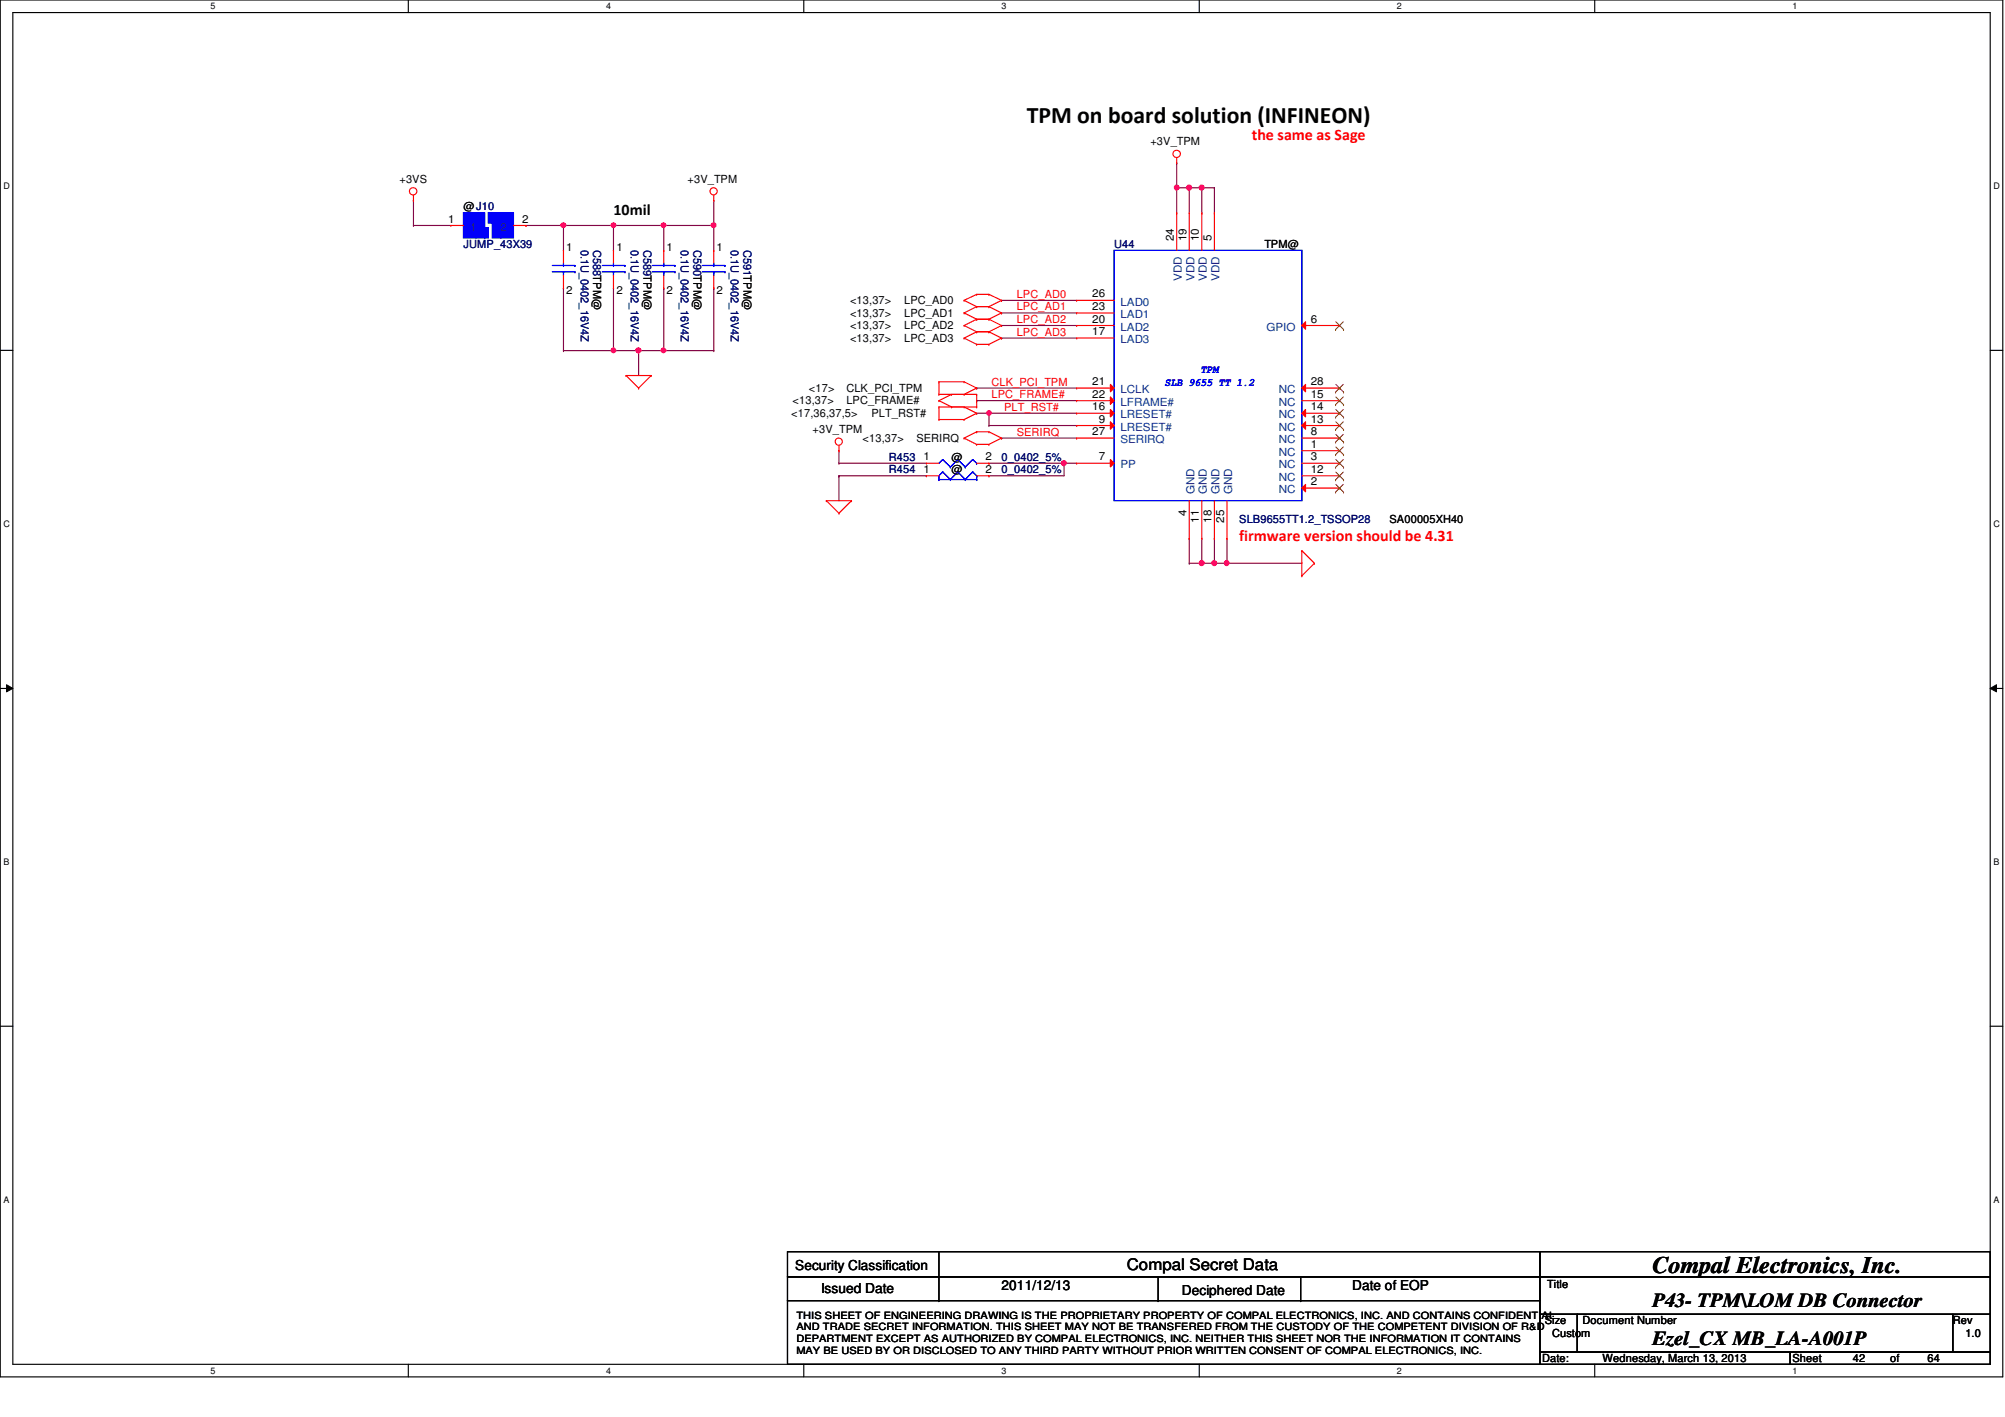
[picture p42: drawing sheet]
<svg xmlns="http://www.w3.org/2000/svg" width="297mm" height="210mm" viewBox="0 0 297 210" stroke-linecap="round" stroke-linejoin="round" font-family="sans-serif">
<defs><g id="words">
<g font-size="3.5">
<text x="152.1" y="18.2">TPM on board solution (INFINEON)</text>
<text x="244.8" y="188.6">Compal Electronics, Inc.</text>
</g>
<g font-size="3">
<text x="244.8" y="193.7">P43- TPM\LOM DB Connector</text>
<text x="244.8" y="199.2">Ezel_CX MB_LA-A001P</text>
</g>
<g font-size="2.4" fill="#f00">
<text x="185.5" y="20.8">the same as Sage</text>
<text x="183.6" y="80.1">firmware version should be 4.31</text>
</g>
<g font-size="2.4">
<text x="90.9" y="31.9">10mil</text>
<text x="166.9" y="188.2">Compal Secret Data</text>
</g>
<g font-size="2">
<text x="117.8" y="188.1">Security Classification</text>
<text x="121.7" y="191.6">Issued Date</text>
<text x="148.4" y="191.1">2011/12/13</text>
<text x="175.1" y="191.8">Deciphered Date</text>
<text x="200.3" y="191.1">Date of EOP</text>
</g>
<g font-size="1.7">
<text x="170.4" y="21.5">+3V_TPM</text>
<text x="59.2" y="27.1">+3VS</text>
<text x="101.9" y="27.1">+3V_TPM</text>
<text x="66.4" y="33">1</text>
<text x="68.7" y="31.2">@J10</text>
<text x="77.4" y="33">2</text>
<text x="173.9" y="35.8" transform="rotate(-90 173.9 35.8)">24</text>
<text x="175.8" y="35.8" transform="rotate(-90 175.8 35.8)">19</text>
<text x="177.6" y="35.8" transform="rotate(-90 177.6 35.8)">10</text>
<text x="179.5" y="35.8" transform="rotate(-90 179.5 35.8)">5</text>
<text x="83.9" y="37.3">1</text>
<text x="91.3" y="37.3">1</text>
<text x="98.8" y="37.3">1</text>
<text x="106.2" y="37.3">1</text>
<text x="187.3" y="36.7">TPM@</text>
<text x="83.9" y="43.6">2</text>
<text x="91.3" y="43.6">2</text>
<text x="98.8" y="43.6">2</text>
<text x="106.2" y="43.6">2</text>
<text x="125.9" y="45.1">&lt;13,37&gt;</text>
<text x="125.9" y="46.9">&lt;13,37&gt;</text>
<text x="133.9" y="45.1">LPC_AD0</text>
<text x="133.9" y="46.9">LPC_AD1</text>
<text x="161.8" y="44.1">26</text>
<text x="161.8" y="45.9">23</text>
<text x="161.8" y="47.8">20</text>
<text x="194.2" y="47.8">6</text>
<text x="125.9" y="48.8">&lt;13,37&gt;</text>
<text x="125.9" y="50.6">&lt;13,37&gt;</text>
<text x="133.9" y="48.8">LPC_AD2</text>
<text x="133.9" y="50.6">LPC_AD3</text>
<text x="161.8" y="49.7">17</text>
<text x="117.4" y="59.9">&lt;13,37&gt;</text>
<text x="119.8" y="58">&lt;17&gt;</text>
<text x="125.4" y="58">CLK_PCI_TPM</text>
<text x="125.4" y="59.9">LPC_FRAME#</text>
<text x="161.8" y="57.1">21</text>
<text x="161.8" y="58.9">22</text>
<text x="194.2" y="58.9">15</text>
<text x="194.2" y="57.1">28</text>
<text x="117.2" y="61.8">&lt;17,36,37,5&gt;</text>
<text x="120.4" y="64.2">+3V_TPM</text>
<text x="127.8" y="65.4">&lt;13,37&gt;</text>
<text x="129.1" y="61.8">PLT_RST#</text>
<text x="135.8" y="65.4">SERIRQ</text>
<text x="161.8" y="60.8">16</text>
<text x="161.8" y="64.5">27</text>
<text x="162.8" y="62.6">9</text>
<text x="194.2" y="64.5">8</text>
<text x="194.2" y="60.8">14</text>
<text x="194.2" y="62.6">13</text>
<text x="136.8" y="70.1">1</text>
<text x="136.8" y="68.2">1</text>
<text x="141" y="70.1">@</text>
<text x="141" y="68.2">@</text>
<text x="146" y="70.1">2</text>
<text x="146" y="68.2">2</text>
<text x="162.8" y="68.2">7</text>
<text x="194.2" y="66.3">1</text>
<text x="194.2" y="68.2">3</text>
<text x="194.2" y="70.1">12</text>
<text x="194.2" y="71.9">2</text>
<text x="175.8" y="76.5" transform="rotate(-90 175.8 76.5)">4</text>
<text x="177.6" y="77.4" transform="rotate(-90 177.6 77.4)">11</text>
<text x="179.5" y="77.4" transform="rotate(-90 179.5 77.4)">18</text>
<text x="181.4" y="77.4" transform="rotate(-90 181.4 77.4)">25</text>
<text x="205.9" y="77.5">SA00005XH40</text>
<text x="229.2" y="190.8">Title</text>
<text x="228.9" y="196.2">Size</text>
<text x="234.4" y="196.2">Document Number</text>
<text x="289.3" y="196.2">Rev</text>
<text x="228.5" y="201.8">Date:</text>
<text x="230" y="198">Custom</text>
<text x="237.4" y="201.8">Wednesday, March 13, 2013</text>
<text x="265.6" y="201.8">Sheet</text>
<text x="274.5" y="201.8">42</text>
<text x="280" y="201.8">of</text>
<text x="285.6" y="201.8">64</text>
<text x="291.2" y="198">1.0</text>
</g>
<g font-size="1.7" fill="#004080">
<text x="69.6" y="34.2">1</text>
<text x="74.2" y="34.2">2</text>
<text x="175.1" y="41.6" transform="rotate(-90 175.1 41.6)">VDD</text>
<text x="176.9" y="41.6" transform="rotate(-90 176.9 41.6)">VDD</text>
<text x="178.8" y="41.6" transform="rotate(-90 178.8 41.6)">VDD</text>
<text x="180.7" y="41.6" transform="rotate(-90 180.7 41.6)">VDD</text>
<text x="166" y="45.3">LAD0</text>
<text x="166" y="47.1">LAD1</text>
<text x="166" y="49">LAD2</text>
<text x="166" y="50.8">LAD3</text>
<text x="187.6" y="49">GPIO</text>
<text x="166" y="58.3">LCLK</text>
<text x="189.5" y="58.3">NC</text>
<text x="166" y="60.1">LFRAME#</text>
<text x="166" y="62">LRESET#</text>
<text x="166" y="65.7">SERIRQ</text>
<text x="166" y="63.8">LRESET#</text>
<text x="189.5" y="60.1">NC</text>
<text x="189.5" y="65.7">NC</text>
<text x="189.5" y="62">NC</text>
<text x="189.5" y="63.8">NC</text>
<text x="166" y="69.4">PP</text>
<text x="189.5" y="67.5">NC</text>
<text x="189.5" y="69.4">NC</text>
<text x="189.5" y="71.2">NC</text>
<text x="176.9" y="73.2" transform="rotate(-90 176.9 73.2)">GND</text>
<text x="178.8" y="73.2" transform="rotate(-90 178.8 73.2)">GND</text>
<text x="180.7" y="73.2" transform="rotate(-90 180.7 73.2)">GND</text>
<text x="182.5" y="73.2" transform="rotate(-90 182.5 73.2)">GND</text>
<text x="189.5" y="73.1">NC</text>
</g>
<g font-size="1.7" fill="#000080">
<text x="68.7" y="36.7">JUMP_43X39</text>
<text x="86.1" y="37.1" transform="rotate(90 86.1 37.1)">0.1U_0402_16V4Z</text>
<text x="87.9" y="37.1" transform="rotate(90 87.9 37.1)">C588TPM@</text>
<text x="93.5" y="37.1" transform="rotate(90 93.5 37.1)">0.1U_0402_16V4Z</text>
<text x="95.3" y="37.1" transform="rotate(90 95.3 37.1)">C589TPM@</text>
<text x="100.9" y="37.1" transform="rotate(90 100.9 37.1)">0.1U_0402_16V4Z</text>
<text x="102.7" y="37.1" transform="rotate(90 102.7 37.1)">C590TPM@</text>
<text x="108.3" y="37.1" transform="rotate(90 108.3 37.1)">0.1U_0402_16V4Z</text>
<text x="110.1" y="37.1" transform="rotate(90 110.1 37.1)">C591TPM@</text>
<text x="165.1" y="36.7">U44</text>
<text x="131.7" y="70.1">R454</text>
<text x="131.7" y="68.2">R453</text>
<text x="148.4" y="70.1">0_0402_5%</text>
<text x="148.4" y="68.2">0_0402_5%</text>
<text x="183.6" y="77.5">SLB9655TT1.2_TSSOP28</text>
</g>
<g font-size="1.7" fill="#f00">
<text x="150.6" y="44.1">LPC_AD0</text>
<text x="150.6" y="46">LPC_AD1</text>
<text x="150.6" y="47.8">LPC_AD2</text>
<text x="150.6" y="49.7">LPC_AD3</text>
<text x="146.9" y="57.1">CLK_PCI_TPM</text>
<text x="146.9" y="59">LPC_FRAME#</text>
<text x="148.8" y="60.8">PLT_RST#</text>
<text x="150.6" y="64.5">SERIRQ</text>
</g>
<g font-size="1.7" fill="#00f">
<text x="172.5" y="57.1">SLB 9655 TT 1.2</text>
<text x="177.8" y="55.2">TPM</text>
</g>
<g font-size="1.5">
<text x="118" y="195.3">THIS SHEET OF ENGINEERING DRAWING IS THE PROPRIETARY PROPERTY OF COMPAL ELECTRONICS, INC. AND CONTAINS CONFIDENTIAL</text>
<text x="118" y="197.1">AND TRADE SECRET INFORMATION. THIS SHEET MAY NOT BE TRANSFERED FROM THE CUSTODY OF THE COMPETENT DIVISION OF R&amp;D</text>
<text x="118" y="198.8">DEPARTMENT EXCEPT AS AUTHORIZED BY COMPAL ELECTRONICS, INC. NEITHER THIS SHEET NOR THE INFORMATION IT CONTAINS</text>
<text x="118" y="200.5">MAY BE USED BY OR DISCLOSED TO ANY THIRD PARTY WITHOUT PRIOR WRITTEN CONSENT OF COMPAL ELECTRONICS, INC.</text>
</g>
<g font-size="1.3">
<text x="31.2" y="1.4">5</text>
<text x="89.8" y="1.4">4</text>
<text x="148.4" y="1.4">3</text>
<text x="207" y="1.4">2</text>
<text x="265.6" y="1.4">1</text>
<text x=".5" y="28.1">D</text>
<text x="295.3" y="28.1">D</text>
<text x=".5" y="78.1">C</text>
<text x="295.3" y="78.1">C</text>
<text x=".5" y="128.2">B</text>
<text x="295.3" y="128.2">B</text>
<text x=".5" y="178.2">A</text>
<text x="295.3" y="178.2">A</text>
<text x="31.2" y="203.5">5</text>
<text x="89.8" y="203.5">4</text>
<text x="148.4" y="203.5">3</text>
<text x="207" y="203.5">2</text>
<text x="265.6" y="203.5">1</text>
</g>
</g></defs>
<path d="M0 0h296.7v204h-296.7zM1.9 1.9h292.9v200.2h-292.9z" fill="none" stroke="#000" stroke-width=".17"/>
<g fill="#fff">
<path d="M31.2 .2h.7v1.5h-.7z"/>
<path d="M31.2 202.3h.7v1.5h-.7z"/>
</g>
<path d="M60.5 0v1.9M60.5 202.1v1.9" fill="none" stroke="#000" stroke-width=".17"/>
<g fill="#fff">
<path d="M89.8 .2h.7v1.5h-.7z"/>
<path d="M89.8 202.3h.7v1.5h-.7z"/>
</g>
<path d="M119.1 0v1.9M119.1 202.1v1.9" fill="none" stroke="#000" stroke-width=".17"/>
<g fill="#fff">
<path d="M148.4 .2h.7v1.5h-.7z"/>
<path d="M148.4 202.3h.7v1.5h-.7z"/>
</g>
<path d="M177.7 0v1.9M177.7 202.1v1.9" fill="none" stroke="#000" stroke-width=".17"/>
<g fill="#fff">
<path d="M207 .2h.7v1.5h-.7z"/>
<path d="M207 202.3h.7v1.5h-.7z"/>
</g>
<path d="M236.3 0v1.9M236.3 202.1v1.9" fill="none" stroke="#000" stroke-width=".17"/>
<g fill="#fff">
<path d="M265.6 .2h.7v1.5h-.7z"/>
<path d="M265.6 202.3h.7v1.5h-.7z"/>
<path d="M.5 26.9h.9v1.5h-.9z"/>
<path d="M295.3 26.9h.9v1.5h-.9z"/>
<path d="M.5 76.9h.9v1.5h-.9z"/>
<path d="M295.3 76.9h.9v1.5h-.9z"/>
</g>
<path d="M0 51.9h1.9M294.8 51.9h1.9" fill="none" stroke="#000" stroke-width=".17"/>
<g fill="#fff">
<path d="M.5 127h.9v1.5h-.9z"/>
<path d="M295.3 127h.9v1.5h-.9z"/>
</g>
<path d="M0 102h1.9M294.8 102h1.9" fill="none" stroke="#000" stroke-width=".17"/>
<path d="M1 101.4l.9 .6-.9 .5zM294.8 102l1-.6v1.1z" fill="#000"/>
<path d="M1 101.4l.9 .6-.9 .5zM294.8 102l1-.6v1.1z" fill="none" stroke="#000" stroke-width=".15"/>
<g fill="#fff">
<path d="M.5 177h.8v1.5h-.8z"/>
<path d="M295.3 177h.8v1.5h-.8z"/>
</g>
<path d="M0 152h1.9M294.8 152h1.9" fill="none" stroke="#000" stroke-width=".17"/>
<g fill="none" stroke="#800040" stroke-width=".17">
<path d="M144.7 57.5h.1M144.7 59.4h.1M144.7 57.5h14.8M144.7 59.4h14.8M148.4 44.5h.1M148.4 46.4h.1M148.4 48.2h.1M148.4 50.1h.1M148.4 44.5h11.1M148.4 46.4h11.1M148.4 48.2h11.1M148.4 50.1h11.1"/>
<path d="M146.5 61.2h.1M146.5 61.2h13"/>
</g>
<circle cx="146.5" cy="61.2" r=".34" fill="#f0f"/>
<circle cx="146.5" cy="61.2" r=".34" fill="none" stroke="#f0f" stroke-width=".17"/>
<path d="M146.5 63h.1M146.5 61.2h.1M146.5 63h13M146.5 61.2v1.8M148.4 64.9h.1M148.4 64.9h11.1M157.6 68.6h.1M157.6 68.6h1.9" fill="none" stroke="#800040" stroke-width=".17"/>
<circle cx="157.6" cy="68.6" r=".37" fill="#f0f"/>
<circle cx="157.6" cy="68.6" r=".37" fill="none" stroke="#f0f" stroke-width=".17"/>
<g fill="none" stroke="#800040" stroke-width=".17">
<path d="M61.3 33.4h.1M61.3 29.7h.1M61.3 33.4h5.5M61.3 29.7v3.7M77.9 33.4h.1M77.9 33.4h13M83.5 33.4h.1M83.5 33.4v3.7M124.3 70.5h.1M124.3 70.5h12.9M124.3 70.5v3.7M146.5 70.5h.1"/>
<path d="M157.6 68.6h.1M157.6 68.6v1.9h-11.1"/>
</g>
<circle cx="83.5" cy="33.4" r=".36" fill="#f0f"/>
<circle cx="83.5" cy="33.4" r=".36" fill="none" stroke="#f0f" stroke-width=".17"/>
<path d="M90.9 33.4h.1M90.9 33.4v3.7M90.9 33.4h7.4" fill="none" stroke="#800040" stroke-width=".17"/>
<circle cx="90.9" cy="33.4" r=".34" fill="#f0f"/>
<circle cx="90.9" cy="33.4" r=".34" fill="none" stroke="#f0f" stroke-width=".17"/>
<path d="M98.3 33.4h.1M98.3 33.4v3.7M105.7 33.4h.1M105.7 33.4v3.7M83.5 42.7h.1M83.5 42.7v9.2M90.9 42.7h.1M90.9 42.7v9.2M98.3 51.9h7.4M105.7 51.9h.1M105.7 42.7h.1M105.7 42.7v9.2" fill="none" stroke="#800040" stroke-width=".17"/>
<circle cx="90.9" cy="51.9" r=".34" fill="#f0f"/>
<circle cx="90.9" cy="51.9" r=".34" fill="none" stroke="#f0f" stroke-width=".17"/>
<path d="M94.6 51.9h.1M94.6 51.9v3.7" fill="none" stroke="#800040" stroke-width=".17"/>
<circle cx="94.6" cy="51.9" r=".36" fill="#f0f"/>
<circle cx="94.6" cy="51.9" r=".36" fill="none" stroke="#f0f" stroke-width=".17"/>
<path d="M98.3 33.4h.1M98.3 33.4h7.4M124.3 68.6h.1M124.3 66.8h.1M124.3 68.6h12.9M124.3 66.8v1.8M144.7 61.2h.1M144.7 61.2h1.8" fill="none" stroke="#800040" stroke-width=".17"/>
<circle cx="105.7" cy="33.4" r=".36" fill="#f0f"/>
<circle cx="105.7" cy="33.4" r=".36" fill="none" stroke="#f0f" stroke-width=".17"/>
<circle cx="98.3" cy="33.4" r=".34" fill="#f0f"/>
<circle cx="98.3" cy="33.4" r=".34" fill="none" stroke="#f0f" stroke-width=".17"/>
<path d="M94.6 51.9h.1M94.6 51.9h3.7" fill="none" stroke="#800040" stroke-width=".17"/>
<circle cx="98.3" cy="51.9" r=".34" fill="#f0f"/>
<circle cx="98.3" cy="51.9" r=".34" fill="none" stroke="#f0f" stroke-width=".17"/>
<path d="M90.9 51.9h.1M90.9 51.9h3.7M146.5 68.6h.1M146.5 68.6h11.1" fill="none" stroke="#800040" stroke-width=".17"/>
<circle cx="94.6" cy="51.9" r=".36" fill="#f0f"/>
<circle cx="94.6" cy="51.9" r=".36" fill="none" stroke="#f0f" stroke-width=".17"/>
<path d="M176.2 79.8h.1M176.2 79.8v3.6M178.1 79.8h.1M178.1 79.8v3.6h-1.9M181.8 79.8h.1M181.8 79.8v3.6M176.2 83.4h.1M181.8 83.4h.1M181.8 83.4h11.1" fill="none" stroke="#800040" stroke-width=".17"/>
<circle cx="181.7" cy="83.4" r=".35" fill="#f0f"/>
<circle cx="181.7" cy="83.4" r=".35" fill="none" stroke="#f0f" stroke-width=".17"/>
<path d="M178.1 27.8h.1M178.1 27.8h1.8M179.9 79.8h.1M179.9 79.8v3.6" fill="none" stroke="#800040" stroke-width=".17"/>
<circle cx="178" cy="27.8" r=".37" fill="#f0f"/>
<circle cx="178" cy="27.8" r=".37" fill="none" stroke="#f0f" stroke-width=".17"/>
<path d="M174.3 27.8h.1M174.3 27.8v3.7" fill="none" stroke="#800040" stroke-width=".17"/>
<circle cx="174.3" cy="27.8" r=".35" fill="#f0f"/>
<circle cx="174.3" cy="27.8" r=".35" fill="none" stroke="#f0f" stroke-width=".17"/>
<path d="M176.2 27.8h.1M176.2 27.8h1.9M178.1 27.8h.1M178.1 27.8v3.7" fill="none" stroke="#800040" stroke-width=".17"/>
<circle cx="176.2" cy="27.8" r=".37" fill="#f0f"/>
<circle cx="176.2" cy="27.8" r=".37" fill="none" stroke="#f0f" stroke-width=".17"/>
<path d="M174.3 27.8h.1M174.3 24.1h.1M174.3 27.8h1.9M174.3 24.1v3.7M176.2 27.8h.1M176.2 27.8v3.7M179.9 27.8h.1M179.9 27.8v3.7M98.3 42.7h.1M98.3 42.7v9.2M178.1 83.4h.1M178.1 83.4h1.8" fill="none" stroke="#800040" stroke-width=".17"/>
<circle cx="178" cy="83.4" r=".37" fill="#f0f"/>
<circle cx="178" cy="83.4" r=".37" fill="none" stroke="#f0f" stroke-width=".17"/>
<path d="M179.9 83.4h.1M179.9 83.4h1.9" fill="none" stroke="#800040" stroke-width=".17"/>
<circle cx="179.9" cy="83.4" r=".37" fill="#f0f"/>
<circle cx="179.9" cy="83.4" r=".37" fill="none" stroke="#f0f" stroke-width=".17"/>
<path d="M105.7 29.7h.1M105.7 29.7v3.7M83.5 51.9h.1M83.5 51.9h7.4" fill="none" stroke="#800040" stroke-width=".17"/>
<g fill="none" stroke="#f00" stroke-width=".17">
<path d="M61.3 29.7h.1M61.3 28.9v.8M90.9 37.1h.1M90.9 37.1v1.8M105.7 29.7h.1M105.7 28.9v.8M174.3 24.1h.1M174.3 31.5h.1M174.3 23.4v.7M174.3 31.5v5.6M176.2 31.5h.1M176.2 31.5v5.6"/>
<path d="M90.9 42.7h.1M90.9 40.8v1.9M92.7 55.6h.1M92.7 55.6h3.8M92.7 55.6l1.9 1.9M94.6 57.5h.1M96.5 55.6h.1M96.5 55.6l-1.9 1.9M139.1 56.6h.1M139.1 58.4h.1M139.1 59.4h.1M139.1 56.6h3.7"/>
<path d="M139.1 56.6v1.8M139.1 58.4h5.6M139.1 59.4l1.9 .9M141 58.4h.1M141 58.4l-1.9 1M142.8 44.5h.1M142.8 46.4h.1M142.8 48.2h.1M142.8 50.1h.1M142.8 56.6h.1M142.8 58.4h.1M142.8 44.5l1.9 .9"/>
<path d="M142.8 46.4l1.9 .9M142.8 48.2l1.9 .9M142.8 50.1l1.9 .9M142.8 56.6l1.9 .9M144.7 43.6h.1M144.7 45.4h.1M144.7 47.3h.1M144.7 49.1h.1M144.7 51h.1M144.7 57.5h.1M144.7 58.4h.1M144.7 43.6l-1.9 .9"/>
<path d="M144.7 43.6h1.8M144.7 45.4h1.8M144.7 45.4l-1.9 1M144.7 47.3h1.8M144.7 47.3l-1.9 .9M144.7 49.1h1.8M144.7 49.1l-1.9 1M144.7 51h1.8M144.7 57.5l-1.9 .9M144.7 58.4v1.9M146.5 43.6h.1M146.5 45.4h.1"/>
<path d="M146.5 47.3h.1M146.5 49.1h.1M146.5 51h.1M146.5 43.6l1.9 .9M146.5 45.4l1.9 1M146.5 47.3l1.9 .9M146.5 49.1l1.9 1M148.4 44.5h.1M148.4 46.4h.1M148.4 48.2h.1M148.4 50.1h.1M148.4 44.5l-1.9 .9"/>
<path d="M148.4 46.4l-1.9 .9M148.4 48.2l-1.9 .9M148.4 50.1l-1.9 .9M159.5 44.5h.1M159.5 46.4h.1M159.5 48.2h.1M159.5 50.1h.1M159.5 44.5h5.6M159.5 46.4h5.6M159.5 48.2h5.6M159.5 50.1h5.6M122.4 74.2h.1"/>
<path d="M122.4 74.2h3.7M122.4 74.2l1.9 1.8M124.3 66.8h.1M124.3 76h.1M124.3 66v.8M126.1 74.2h.1M126.1 74.2l-1.8 1.8M137.2 70.5h.1M137.2 70.5h1.9M139.1 60.3h.1M139.1 62.1h.1M139.1 60.3v1.8"/>
<path d="M139.1 60.3h5.6M139.1 62.1h3.7M141 60.3h.1M142.8 60.3h.1M142.8 62.1h.1M142.8 64.9h.1M142.8 60.3l1.9 .9M142.8 64.9l1.9 .9M144.7 60.3h.1M144.7 61.2h.1M144.7 64h.1M144.7 65.8h.1"/>
<path d="M144.7 61.2l-1.9 .9M144.7 64l-1.9 .9M144.7 64h1.8M144.7 65.8h1.8M144.7 70.5h1.8M146.5 64h.1M146.5 65.8h.1M146.5 70.5h.1M146.5 64l1.9 .9M148.4 64.9h.1M148.4 64.9l-1.9 .9M176.2 79.8h.1"/>
<path d="M176.2 74.2v5.6M178.1 79.8h.1M178.1 74.2v5.6M179.9 79.8h.1M179.9 74.2v5.6M181.8 79.8h.1M181.8 74.2v5.6M192.9 85.3h.1M192.9 81.6h.1M192.9 81.6v3.7M192.9 81.6l1.8 1.8M194.7 83.4h.1"/>
<path d="M194.7 83.4l-1.8 1.9"/>
<circle cx="61.2" cy="28.3" r=".55"/>
<circle cx="105.7" cy="28.3" r=".54"/>
<circle cx="174.3" cy="22.8" r=".55"/>
<circle cx="124.3" cy="65.4" r=".54"/>
</g>
<g fill="none" stroke="#000" stroke-width=".17">
<path d="M116.7 185.4h111.4v3.7h-111.4zM116.7 189.1h111.4v3.6h-111.4zM116.7 192.7h111.4v9.4h-111.4zM139.1 189.1h.1M139.1 192.7h.1M139.1 185.4v7.3M171.6 192.7h.1M171.6 189.1v3.6M192.7 192.7h.1M192.7 189.1v3.6M228.1 185.4h66.7v3.7h-66.7zM228.1 189.1h66.7v5.6h-66.7z"/>
<path d="M228.1 194.7h5.6v5.6h-5.6zM233.7 194.7h55.6v5.6h-55.6zM289.3 194.7h5.5v5.6h-5.5zM228.1 200.3h37.1v1.8h-37.1zM265.2 200.3h29.6v1.8h-29.6z"/>
</g>
<g fill="none" stroke="#00f" stroke-width=".17">
<path d="M89.2 39.3h3.4M90.9 39.3h.1M90.9 38.9v.4M92.6 39.3h.1M165.1 37.1h27.8v37.1h-27.8zM89.2 40.3h3.4M90.9 40.3h.1M90.9 40.3v.5M92.6 40.3h.1M139.1 71h.1M139.1 71h5.6M139.7 69.9h.1"/>
<path d="M139.7 69.9l-.6 .6v.5M139.7 69.9l1.1 1.1M140.8 71h.1M141.9 69.9h.1M141.9 69.9l-1.1 1.1M141.9 69.9l1.1 1.1M143 71h.1M144.1 69.9h.1M144.1 69.9l-1.1 1.1M144.1 69.9l.6 .6M144.7 70.5h.1M144.7 71h.1"/>
<path d="M144.7 70.5v.5"/>
</g>
<path d="M164.5 56.9l.6 .6-.6 .5z" fill="#f00"/>
<path d="M159.5 57.5h.1M159.5 57.5h5.6M164.5 56.9l.6 .6-.6 .5z" fill="none" stroke="#f00" stroke-width=".17"/>
<path d="M164.5 58.8l.6 .6-.6 .5z" fill="#f00"/>
<path d="M159.5 59.4h.1M159.5 59.4h5.6M164.5 58.8l.6 .6-.6 .5z" fill="none" stroke="#f00" stroke-width=".17"/>
<path d="M164.5 60.7l.6 .5-.6 .6z" fill="#f00"/>
<path d="M192.9 59.4h5.6M198.5 59.4h.1M159.5 61.2h.1M159.5 64.9h.1M159.5 61.2h5.6M159.5 64.9h5.6M164.5 60.7l.6 .5-.6 .6z" fill="none" stroke="#f00" stroke-width=".17"/>
<path d="M197.9 59.9h.1M197.9 58.8l1.1 1.1M199 58.8l-1.1 1.1M199 59.9h.1" fill="none" stroke="#804000" stroke-width=".15"/>
<path d="M164.5 68.1l.6 .5-.6 .6z" fill="#f00"/>
<g fill="none" stroke="#f00" stroke-width=".17">
<path d="M178.1 31.5h.1M178.1 31.5v5.6M179.9 31.5h.1M179.9 31.5v5.6M159.5 68.6h.1M159.5 68.6h5.6M164.5 68.1l.6 .5-.6 .6zM192.9 68.6h5.6M192.9 66.8h5.6M192.9 70.5h5.6M198.5 66.8h.1M198.5 68.6h.1"/>
<path d="M198.5 70.5h.1"/>
</g>
<path d="M197.9 67.4h.1M197.9 69.2h.1M197.9 71.1h.1M197.9 66.2l1.1 1.2M197.9 68.1l1.1 1.1M197.9 69.9l1.1 1.2M199 66.2l-1.1 1.2M199 68.1l-1.1 1.1M199 69.9l-1.1 1.2M199 67.4h.1M199 69.2h.1M199 71.1h.1" fill="none" stroke="#804000" stroke-width=".15"/>
<path d="M164.5 62.5l.6 .5-.6 .6z" fill="#f00"/>
<path d="M159.5 63h.1M159.5 63h5.6M164.5 62.5l.6 .5-.6 .6zM192.9 64.9h5.6M198.5 64.9h.1" fill="none" stroke="#f00" stroke-width=".17"/>
<path d="M197.9 65.5h.1M197.9 64.3l1.1 1.2M199 64.3l-1.1 1.2M199 65.5h.1" fill="none" stroke="#804000" stroke-width=".15"/>
<path d="M193.4 47.7v1.1l-.5-.6z" fill="#f00"/>
<path d="M192.9 48.2h5.6M193.4 47.7v1.1l-.5-.6zM198.5 48.2h.1" fill="none" stroke="#f00" stroke-width=".17"/>
<path d="M197.9 48.8h.1M197.9 47.7l1.1 1.1M199 47.7l-1.1 1.1M199 48.8h.1" fill="none" stroke="#804000" stroke-width=".15"/>
<path d="M192.9 61.2l.5-.5v1.1z" fill="#f00"/>
<path d="M192.9 61.2l.5-.5v1.1zM192.9 61.2h5.6M198.5 61.2h.1" fill="none" stroke="#f00" stroke-width=".17"/>
<path d="M197.9 61.8h.1M197.9 60.7l1.1 1.1M199 60.7l-1.1 1.1M199 61.8h.1" fill="none" stroke="#804000" stroke-width=".15"/>
<path d="M192.9 63l.5-.5v1.1z" fill="#f00"/>
<path d="M192.9 63l.5-.5v1.1zM192.9 63h5.6M198.5 63h.1" fill="none" stroke="#f00" stroke-width=".17"/>
<path d="M197.9 63.6h.1M197.9 62.5l1.1 1.1M199 62.5l-1.1 1.1M199 63.6h.1" fill="none" stroke="#804000" stroke-width=".15"/>
<path d="M193.4 56.9v1.1l-.5-.5z" fill="#f00"/>
<path d="M192.9 57.5h5.6M193.4 56.9v1.1l-.5-.5zM198.5 57.5h.1" fill="none" stroke="#f00" stroke-width=".17"/>
<path d="M197.9 58.1h.1M197.9 56.9l1.1 1.2M199 56.9l-1.1 1.2M199 58.1h.1" fill="none" stroke="#804000" stroke-width=".15"/>
<path d="M192.9 72.3l.5-.5v1.1z" fill="#f00"/>
<path d="M83.5 37.1h.1M83.5 37.1v1.8M105.7 37.1h.1M105.7 37.1v1.8M83.5 42.7h.1M83.5 40.8v1.9M105.7 42.7h.1M105.7 40.8v1.9M192.9 72.3l.5-.5v1.1zM192.9 72.3h5.6M198.5 72.3h.1" fill="none" stroke="#f00" stroke-width=".17"/>
<path d="M197.9 72.9h.1M197.9 71.8l1.1 1.1M199 71.8l-1.1 1.1M199 72.9h.1" fill="none" stroke="#804000" stroke-width=".15"/>
<g fill="none" stroke="#00f" stroke-width=".17">
<path d="M81.8 39.3h3.4M83.5 39.3h.1M83.5 38.9v.4M85.2 39.3h.1M104.1 39.3h3.3M105.7 39.3h.1M105.7 38.9v.4M107.4 39.3h.1M81.8 40.3h3.4M83.5 40.3h.1M83.5 40.3v.5M85.2 40.3h.1"/>
<path d="M104.1 40.3h3.3M105.7 40.3h.1M105.7 40.3v.5M107.4 40.3h.1"/>
</g>
<path d="M68.7 31.5h1.8v3.7h-1.8z" fill-rule="evenodd" fill="#00f"/>
<path d="M68.7 31.5h1.8v3.7h-1.8z" fill="none" stroke="#00f" stroke-width=".17"/>
<path d="M70.5 31.5h1.3v3.7h-1.3z" fill-rule="evenodd" fill="#00f"/>
<path d="M70.5 31.5h1.3v3.7h-1.3z" fill="none" stroke="#00f" stroke-width=".17"/>
<path d="M71.8 33.7h.5v1.5h-.5z" fill-rule="evenodd" fill="#00f"/>
<path d="M71.8 33.7h.5v1.5h-.5z" fill="none" stroke="#00f" stroke-width=".17"/>
<path d="M72.3 31.5h.6v1.5h-.6z" fill-rule="evenodd" fill="#00f"/>
<path d="M72.3 31.5h.6v1.5h-.6z" fill="none" stroke="#00f" stroke-width=".17"/>
<path d="M72.9 31.5h1.3v3.7h-1.3z" fill-rule="evenodd" fill="#00f"/>
<path d="M72.9 31.5h1.3v3.7h-1.3z" fill="none" stroke="#00f" stroke-width=".17"/>
<path d="M74.2 31.5h1.9v3.7h-1.9z" fill-rule="evenodd" fill="#00f"/>
<path d="M74.2 31.5h1.9v3.7h-1.9z" fill="none" stroke="#00f" stroke-width=".17"/>
<path d="M68.7 31.5h1.8v3.7h-1.8z" fill-rule="evenodd" fill="#00f"/>
<path d="M68.7 31.5h1.8v3.7h-1.8z" fill="none" stroke="#00f" stroke-width=".17"/>
<path d="M70.5 31.5h1.3v3.7h-1.3z" fill-rule="evenodd" fill="#00f"/>
<path d="M70.5 31.5h1.3v3.7h-1.3z" fill="none" stroke="#00f" stroke-width=".17"/>
<path d="M71.8 33.7h.5v1.5h-.5z" fill-rule="evenodd" fill="#00f"/>
<path d="M71.8 33.7h.5v1.5h-.5z" fill="none" stroke="#00f" stroke-width=".17"/>
<path d="M72.3 31.5h.6v1.5h-.6z" fill-rule="evenodd" fill="#00f"/>
<path d="M72.3 31.5h.6v1.5h-.6z" fill="none" stroke="#00f" stroke-width=".17"/>
<path d="M72.9 31.5h1.3v3.7h-1.3z" fill-rule="evenodd" fill="#00f"/>
<path d="M72.9 31.5h1.3v3.7h-1.3z" fill="none" stroke="#00f" stroke-width=".17"/>
<path d="M74.2 31.5h1.9v3.7h-1.9z" fill-rule="evenodd" fill="#00f"/>
<g fill="none" stroke="#00f" stroke-width=".17">
<path d="M74.2 31.5h1.9v3.7h-1.9zM96.6 39.3h3.4M98.3 39.3h.1M98.3 38.9v.4M100 39.3h.1M96.6 40.3h3.4M98.3 40.3h.1M98.3 40.3v.5M100 40.3h.1M139.7 68.1h.1M139.7 68.1l-.6 .5M139.7 68.1l1.1 1.1"/>
<path d="M140.8 69.2h.1M141.9 68.1h.1M141.9 68.1l-1.1 1.1M141.9 68.1l1.1 1.1M143 69.2h.1M144.1 68.1h.1M144.1 68.1l-1.1 1.1M144.1 68.1l.6 .5M144.7 68.6h.1"/>
</g>
<path d="M66.8 33.4h.1M66.8 33.4h1.9M76.1 33.4h1.8M77.9 33.4h.1M98.3 37.1h.1M98.3 37.1v1.8M98.3 42.7h.1M98.3 40.8v1.9M137.2 68.6h.1M137.2 68.6h1.9M144.7 68.6h1.8M146.5 68.6h.1" fill="none" stroke="#f00" stroke-width=".17"/>
<circle cx="146.5" cy="61.2" r=".34" fill="#f0f"/>
<circle cx="146.5" cy="61.2" r=".34" fill="none" stroke="#f0f" stroke-width=".17"/>
<circle cx="157.6" cy="68.6" r=".37" fill="#f0f"/>
<circle cx="157.6" cy="68.6" r=".37" fill="none" stroke="#f0f" stroke-width=".17"/>
<circle cx="83.5" cy="33.4" r=".36" fill="#f0f"/>
<circle cx="83.5" cy="33.4" r=".36" fill="none" stroke="#f0f" stroke-width=".17"/>
<circle cx="90.9" cy="33.4" r=".34" fill="#f0f"/>
<circle cx="90.9" cy="33.4" r=".34" fill="none" stroke="#f0f" stroke-width=".17"/>
<circle cx="90.9" cy="51.9" r=".34" fill="#f0f"/>
<circle cx="90.9" cy="51.9" r=".34" fill="none" stroke="#f0f" stroke-width=".17"/>
<circle cx="94.6" cy="51.9" r=".36" fill="#f0f"/>
<circle cx="94.6" cy="51.9" r=".36" fill="none" stroke="#f0f" stroke-width=".17"/>
<circle cx="105.7" cy="33.4" r=".36" fill="#f0f"/>
<circle cx="105.7" cy="33.4" r=".36" fill="none" stroke="#f0f" stroke-width=".17"/>
<circle cx="98.3" cy="33.4" r=".34" fill="#f0f"/>
<circle cx="98.3" cy="33.4" r=".34" fill="none" stroke="#f0f" stroke-width=".17"/>
<circle cx="98.3" cy="51.9" r=".34" fill="#f0f"/>
<circle cx="98.3" cy="51.9" r=".34" fill="none" stroke="#f0f" stroke-width=".17"/>
<circle cx="94.6" cy="51.9" r=".36" fill="#f0f"/>
<circle cx="94.6" cy="51.9" r=".36" fill="none" stroke="#f0f" stroke-width=".17"/>
<circle cx="181.7" cy="83.4" r=".35" fill="#f0f"/>
<circle cx="181.7" cy="83.4" r=".35" fill="none" stroke="#f0f" stroke-width=".17"/>
<circle cx="178" cy="27.8" r=".37" fill="#f0f"/>
<circle cx="178" cy="27.8" r=".37" fill="none" stroke="#f0f" stroke-width=".17"/>
<circle cx="174.3" cy="27.8" r=".35" fill="#f0f"/>
<circle cx="174.3" cy="27.8" r=".35" fill="none" stroke="#f0f" stroke-width=".17"/>
<circle cx="176.2" cy="27.8" r=".37" fill="#f0f"/>
<circle cx="176.2" cy="27.8" r=".37" fill="none" stroke="#f0f" stroke-width=".17"/>
<circle cx="178" cy="83.4" r=".37" fill="#f0f"/>
<circle cx="178" cy="83.4" r=".37" fill="none" stroke="#f0f" stroke-width=".17"/>
<circle cx="179.9" cy="83.4" r=".37" fill="#f0f"/>
<circle cx="179.9" cy="83.4" r=".37" fill="none" stroke="#f0f" stroke-width=".17"/>
<use href="#words"/>
</svg>
